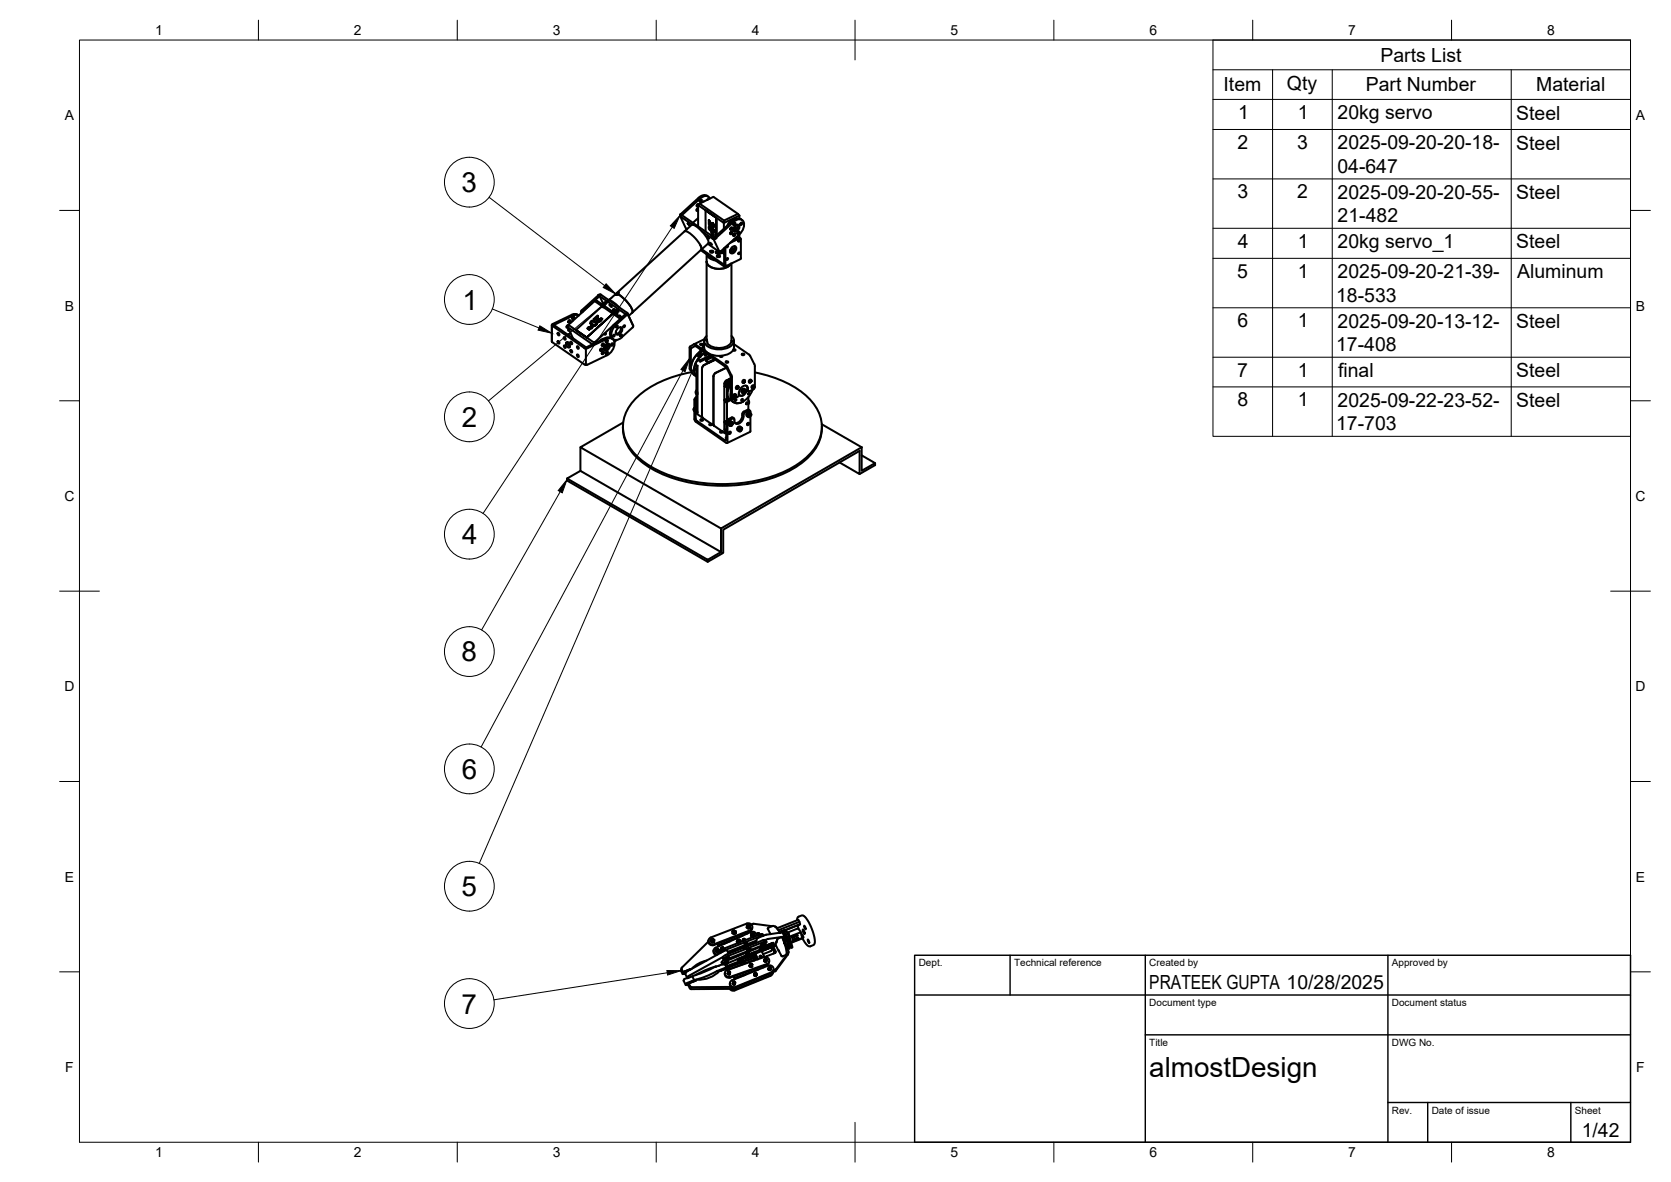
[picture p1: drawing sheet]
<svg xmlns="http://www.w3.org/2000/svg" width="420mm" height="297mm" viewBox="0 0 420 297" stroke-linecap="round" stroke-linejoin="round" font-family="sans-serif">
<defs><g id="words">
<g font-size="7">
<text x="116.1" y="48.2">3</text>
<text x="116.3" y="77.8">1</text>
<text x="116.1" y="107.3">2</text>
<text x="116.2" y="136.8">4</text>
<text x="116.1" y="166.2">8</text>
<text x="116.1" y="195.7">6</text>
<text x="116.1" y="225.2">5</text>
<text x="116.1" y="254.7">7</text>
<text x="289" y="270.6">almostDesign</text>
</g>
<g font-size="4.9">
<text x="347.1" y="15.5">Parts List</text>
<text x="307.7" y="23">Item</text>
<text x="323.6" y="22.5">Qty</text>
<text x="343.4" y="23">Part Number</text>
<text x="386.3" y="23">Material</text>
<text x="311.3" y="29.9">1</text>
<text x="326.3" y="29.9">1</text>
<text x="336.3" y="30">20kg servo</text>
<text x="381.3" y="30">Steel</text>
<text x="311.2" y="37.5">2</text>
<text x="326.1" y="37.5">3</text>
<text x="336.3" y="37.6">2025-09-20-20-18-</text>
<text x="381.3" y="37.6">Steel</text>
<text x="336.3" y="43.4">04-647</text>
<text x="311.1" y="49.9">3</text>
<text x="326.2" y="49.9">2</text>
<text x="336.3" y="50">2025-09-20-20-55-</text>
<text x="381.3" y="50">Steel</text>
<text x="336.3" y="55.8">21-482</text>
<text x="311.2" y="62.3">4</text>
<text x="326.3" y="62.3">1</text>
<text x="336.3" y="62.4">20kg servo_1</text>
<text x="381.3" y="62.4">Steel</text>
<text x="311.1" y="69.8">5</text>
<text x="326.3" y="69.8">1</text>
<text x="336.3" y="69.9">2025-09-20-21-39-</text>
<text x="381.5" y="69.9">Aluminum</text>
<text x="336" y="75.8">18-533</text>
<text x="311.1" y="82.3">6</text>
<text x="326.3" y="82.3">1</text>
<text x="336.3" y="82.4">2025-09-20-13-12-</text>
<text x="381.3" y="82.4">Steel</text>
<text x="336" y="88.2">17-408</text>
<text x="311.1" y="94.7">7</text>
<text x="326.3" y="94.7">1</text>
<text x="336.4" y="94.8">final</text>
<text x="381.3" y="94.8">Steel</text>
<text x="311.1" y="102.1">8</text>
<text x="326.3" y="102.1">1</text>
<text x="336.3" y="102.2">2025-09-22-23-52-</text>
<text x="381.3" y="102.3">Steel</text>
<text x="336" y="108.1">17-703</text>
<text x="289" y="248.5">PRATEEK GUPTA 10/28/2025</text>
<text x="397.7" y="285.7">1/42</text>
</g>
<g font-size="3.5">
<text x="39" y="8.8">1</text>
<text x="89" y="8.8">2</text>
<text x="139" y="8.8">3</text>
<text x="189" y="8.8">4</text>
<text x="239" y="8.8">5</text>
<text x="289" y="8.8">6</text>
<text x="339" y="8.8">7</text>
<text x="389" y="8.8">8</text>
<text x="16.3" y="30.2">A</text>
<text x="411.3" y="30.2">A</text>
<text x="16.3" y="78">B</text>
<text x="411.3" y="78">B</text>
<text x="16.2" y="125.9">C</text>
<text x="411.2" y="125.9">C</text>
<text x="16.2" y="173.7">D</text>
<text x="411.2" y="173.7">D</text>
<text x="16.3" y="221.6">E</text>
<text x="411.3" y="221.6">E</text>
<text x="16.4" y="269.4">F</text>
<text x="411.4" y="269.4">F</text>
<text x="39" y="290.8">1</text>
<text x="89" y="290.8">2</text>
<text x="139" y="290.8">3</text>
<text x="189" y="290.8">4</text>
<text x="239" y="290.8">5</text>
<text x="289" y="290.8">6</text>
<text x="339" y="290.8">7</text>
<text x="389" y="290.8">8</text>
</g>
<g font-size="2.5">
<text x="231" y="242.9">Dept.</text>
<text x="255" y="242.9">Technical reference</text>
<text x="289" y="242.9">Created by</text>
<text x="350" y="242.9">Approved by</text>
<text x="289" y="252.8">Document type</text>
<text x="350" y="252.8">Document status</text>
<text x="289" y="262.9">Title</text>
<text x="350" y="262.9">DWG No.</text>
<text x="350" y="279.9">Rev.</text>
<text x="360" y="279.9">Date of issue</text>
<text x="396" y="279.9">Sheet</text>
</g>
</g></defs>
<!-- layer: Visible -->
<g fill="none" stroke="#000" stroke-width=".51">
<path d="M171 54.1l.1-.3-.1 .3 .1 .3 3 2.1M171 54.3l1.7 3.3M171.1 53.9l8.8 6M172.9 56.1l.5 .5zM173.9 56.5l-1.8 1.6M173.9 56.5a3.6 3.6 0 0 1 2.7 1.8l1 1.2a1.72 1.72 0 0 1 .5 1.6l-19.1 17.5M175.4 52.4l-.3 .4M175.4 51.3l-.2 .4M175.5 52.4l-.4 .4 .2 .2 .2-.1M175.5 51.5l.4-.3 3.5-1.7 6.1 4.2 .4 .5M175.5 51.5l6.5 4.5v1.5M175.5 54.8l-1.3 1.2"/>
<path d="M175.5 51.5v5.4M175.7 51.4a.33 .33 0 0 0-.5 .1 .33 .33 0 0 0 .2 .4l.1-.1M175.9 51.2l6.2 4.2-.1 .6 3.9-1.8M176 50.2l.3-.1 .2 .2-.5 .4-.1-.2zM176.1 50.1l-.2 .4M176.4 58.1l2.8 1.9M177 50.6l-.7 .3M177.4 52.9l2.7 1.8-2.7-1.8M177.4 52.9v5.3M177.8 49.2l.3 .3M177.8 59.4l.5 .6zM177.8 49.2a1.75 1.75 0 0 0-2.2 .5l-4.5 4.1"/>
<path d="M177.9 50.1l-.1 .1M178.1 50.1l-.3 .2M178.2 55.3v1.1l.2 .1M178.3 57.2l.1 .4zM178.3 56.9l.6 .2-.3-.2a.36 .36 0 0 0-.5 .2 .36 .36 0 0 0 .2 .5l.6 .6 .5 .1M178.3 55.4l.2 .3zM178.4 55.7v.8v-.8l.6 1.3 .4 .1M178.4 57.1l-.1 .1 .3-.1 .5 .4 .3 .4-.1 .2M178.4 57.6l.5 .3zM178.5 55.7l.2 .4zM178.5 49.9a1.52 1.52 0 0 0-2.5 0l-4.6 4.2M178.7 56.1l.3 .5z"/>
<path d="M178.8 59v.1M178.8 59h.1M178.8 59.1h.1M178.8 59l.1 .1M178.9 57.9l.4 .2zM178.9 57.1l.3 .3zM178.9 59h.1M178.9 58.4l.5 .4zM178.9 58.9l.2-.1-.2 .2 .3-.1 .2 .4M178.9 58.4l.2 .4M178.9 59.3h.1M178.9 59.1h.2l-.2 .1"/>
<path d="M179 56.6l.2 .3zM179 59.2l.2 .2M179.1 59.1l.1 .1zM179.1 56l.3 .4-.3-.4 .2 .9M179.2 56.9h.1zM179.2 58.7l.2 .5-.3-.5 .3 .2M179.2 59.2v.1zM179.2 57.4l.2 .3zM179.2 59.3h.1M179.3 59.4h.1M179.4 58.8h.1M179.4 59.2h.1"/>
<path d="M179.4 56.4l.1 .4zM179.4 57.7l.1 .4zM179.5 58.1v.2zM179.5 56.8l-.1 .3zM179.9 59.9l-.7 .1M179.9 59.9l-.5 .2 1.5 3.1M180.1 54.7v4.5zM183.7 58.3l.3-.1 .2 .2-.5 .5-.1-.2zM183.7 57.3h.1M183.8 57.3l.2-.2 .2 .2-.4 .5-.2-.2zM183.8 58.3l-.2 .3M183.9 57.2l-.3 .3"/>
<path d="M184 55.6l-.5 .5M184.4 57.7v.1M184.4 55.8l-4.5 4.1M184.4 55.8a1.46 1.46 0 0 1 1.5-.7 1.46 1.46 0 0 1 1.2 1.1 3.4 3.4 0 0 1-1.2 2.7v.8M184.5 58.8l.3-.1 .1 .2-.4 .4-.2-.2zM184.5 56.1l.3-.2 .1 .2-.4 .5-.1-.2zM184.5 56l.1 .1M184.6 55.2a1.89 1.89 0 0 0-1.7 1.4M184.6 58.7l-.2 .4M184.6 56l-.2 .3M184.7 57.1h.3l-.3 .3zM184.8 56.7l.9-.2a1.1 1.1 0 0 1 0 1.2 1.1 1.1 0 0 1-1.1 .5 .95 .95 0 0 1 .2-1.5z"/>
<path d="M185.2 56.5h.1M185.2 56.5a.81 .81 0 0 1 0 .9 .81 .81 0 0 1-.8 .3M185.5 58.3l.3-.1 .2 .2-.5 .5-.1-.2zM185.5 56.5a1.25 1.25 0 0 1-1 1.5M185.5 53.7l-3.4 1.7M185.7 58.2l-.3 .4M185.9 58.9l-4.5 4.1M185.9 54.2v.7M186.2 59.9l-.4-.3-1.4 .6M186.2 56l.3-.1 .2 .2-.5 .5-.1-.2zM186.3 56l-.2 .3M186.6 55.3a1.71 1.71 0 0 0-2.5 .3l-4.5 4.1"/>
<path d="M144 79.7l.3-.2 .1 .2-.4 .5-.2-.2zM144.1 79.6l-.3 .3M146.6 78.3l-.2 .2M149.5 75.7l1.9 1.2M150.1 79.6l-.7 .7 .7-.7v1.1M150.3 79.4l.1 .2-.2-.3-.9 .9M150.3 80v.4zM150.4 79.6l-.1 .4zM150.5 74.2l-4.3 3.8-.1 .3 .1 .4M150.5 74.2l7.1 4.9-.3-.2-2.7 2.5a2.59 2.59 0 0 0-.7 3.6l.3 .3M150.5 74.2l.3 .2-4.2 3.9M150.8 74.4l1.1 2.4"/>
<path d="M151 74l-.5 .2 .7-.1M151.2 74.1l6.4 4.5 .2 .2-.2 .3M153.2 75.5l1 .4 1.4 1.3M153.3 76.5l.5 .7zM154.1 78.3l-.1-.2 .6 .6M154.2 77.6a1.22 1.22 0 0 1 1 1.2l-.6-.5zM154.9 73.9l.5-.4h.2l-.2 .5-.6 .1 .1-.2 .1 .2zM154.9 73.9h-.1M155 77.7l.6 .6zM155.4 74a8.2 8.2 0 0 1 3.7 4.3l-.1 .2M155.8 79.5l-.1-.2 .5 .3v.3M156.3 79.9l-6.2-4.3-.6 .1-6.6 5.9 6.5 4.5 4.9-4.4"/>
<path d="M157.6 79.1l-2.7 2.5M157.6 79.2l.1-.5 1.5 3.1-.1 .5M159 78.6l-.9 .8M176 61.5a1.05 1.05 0 0 1 .3 1.3M176.2 62.9l5.9 4 .2 .1 .1-.3-.1 .3M176.3 62.8a3.6 3.6 0 0 0-1.5-2.9l-1.1-1.1a1.72 1.72 0 0 0-1.6-.7l-19 17.3M176.4 62.6l6 4.1M177.7 63.9v21.4M177.7 65.8a2.53 2.53 0 0 0 2.7 1.8l1.8-.2a2.47 2.47 0 0 0 1.6-1.1M177.7 63.9a2.48 2.48 0 0 0 2.2 1.6M178 61.3l2.7 1.8M178.5 61l.5 .6z"/>
<path d="M178.5 63.2l.6-.2 .3 .3-.6 .2zM179.2 63.4h-.4M179.2 63.4h-.5M180.2 64.3l.6-.2 .3 .3-.6 .2zM180.4 63l-.3 .1-.1 .4a.95 .95 0 0 0 1.5-.1M180.9 64.6h-.5M181.1 63.2l1 .6v-.2M181.4 63l-.7 .1M181.4 63.6l-.7-.3-.7 .3M182 62.4v1.2l-.7-.5M182.1 62.4v4.1l.3 .2M182.1 63.8h.1"/>
<path d="M182.4 62.1v4.7M182.4 66.7l-.2 .3M182.7 64.9l.4 .1-.3 .3-.2-.1zM182.9 61.7l.2 .1-.2 .3-.2 .1v-.3M183.6 61.1l2.3-1.2h.3l.1 5M183.6 63l.5 .4M183.7 63v.1M183.9 62.7l-.3 .1M183.9 66.2v19.4M184 62.2l.9-.3a1.14 1.14 0 0 1 0 1.2 1.14 1.14 0 0 1-1.1 .5 .97 .97 0 0 1 .2-1.4zM184.7 61.9a1.29 1.29 0 0 1-1.1 1.6M184.7 62.5l-1.2 .6"/>
<path d="M184.8 62.3l-.6 .2M185.7 63.6l.3-.1-.3 .4zM185.7 60.3l.4 .1-.3 .3-.2-.1zM186.3 64.9l-.1 .2-3.9 1.9M138.7 81.7v4.1M138.8 85.8v.1M138.8 85.9h.1M138.8 85.9l8.2 5.7 .4 .1M138.9 81.9l8.4 5.7M138.9 81.9l.4-.2 8.1 5.6M138.9 81.9l-.1-.2v4.2M138.9 81.4l4.9-2.3a1.44 1.44 0 0 1 1.7 .2l-.6-.2-.8 .2-5.2 2.6"/>
<path d="M138.9 81.4l-.1 .2 .1 .2M140.2 85.7l.4 .1v.5l-.3-.1zM140.2 83.7l.4 .1v.5l-.3-.2zM141.8 84.8l.3 .1 .1 .4-.3-.1zM141.8 86.8l.3 .1 .1 .5-.3-.1zM142.4 86a.8 .8 0 0 1 .8 .5 .8 .8 0 0 1-.1 .9l-.6-.5zM142.7 81.8l-.3 .3M142.7 86l.2 .6 .4 .5M142.8 82.2l6.1 4.3 .5-.4 .1 .2M142.9 81.7a.33 .33 0 0 0-.4 .3 .33 .33 0 0 0 .2 .4l.1-.1M142.9 81.6l-.1 .6 1.3 2.8M143 80.6l.3-.2 .1 .2-.4 .5-.2-.2z"/>
<path d="M143 82.6l-.1 .5h.3M143 82.7l-.1 .2M143.1 80.5l-.2 .3M143.4 88l.4 .1 .1 .5-.4-.2zM143.4 85.9l.4 .1 .1 .5-.4-.1zM143.5 83.8l-.7 .3M144.1 80.6l-.5 .4M144.8 82.9l2.7 1.9zM145.1 89.1l.3 .1 .1 .5-.3-.1zM145.1 87l.3 .1 .1 .5-.3-.1zM147 87.5h.7l4.9-2.3a1.32 1.32 0 0 1 1.6 .1 1.32 1.32 0 0 1 .3 1.6 3.8 3.8 0 0 1-1.9 2.4l-5.3 2.4v-4.1zM147.7 82.5l.1 .1z"/>
<path d="M147.8 82.5l.3-.1 .3 .1M147.9 82.4h.1M147.8 82.6l.3 .3zM148 82.3h.1M148 82.5h.1M148.1 82.3h.1M148.1 82.4h.1M148.1 82.3l-.4 .2M148.1 82.4l.2 .1zM148.2 82.8h.1M148.2 82.3h.5v.3M148.3 82.5l-.1 .2-.2-.1"/>
<path d="M148.3 82.7l-.1 .1 .1-.1M148.3 82.7h.1M148.5 81.3h.1M148.5 81.3l.3 .3zM148.5 81.9l.6 .3M148.7 81.1l.5 .5h.6a.36 .36 0 0 0 .1-.4 .36 .36 0 0 0-.3-.3l.3 .4M148.7 82.6l.1-.1zM148.7 82.3h-.5M148.7 82l-.2-.1 .2 .3-.5 .1M148.7 80.8l.4-.1zM148.7 80.8v.3zM148.8 82.1l.2 .2z"/>
<path d="M148.8 82.1v.4v-.4M148.8 81.6l.3 .2zM148.9 86.5h.1M149.1 80.7l.5 .2zM149.1 81.8h.3zM149.3 80.2l.1 .1zM149.4 81.8h.3zM149.7 81.8l.2-.2zM150.1 81.1l-.6-.5-.4-.1-.6 .3v.5M150.1 81.1v.3zM150.1 81.4l-.2 .2zM150.1 80.7l.1 .1z"/>
<path d="M150.2 80.8l.4 .1zM150.6 80.9l.4-.2zM151 87.8h.1M151 80.2l-.3 .5-.4-.2M151 87.7l.3-.1 .2 .2-.5 .4-.1-.2zM151.1 87.6l-.2 .4M151.2 80.1l.1 .2-.2-.3-.2 .1M151.3 80.3l-.3 .4zM151.4 86.4l.3-.1 .2 .2-.5 .5-.1-.2zM151.4 88.5l.3-.1 .2 .2-.5 .4-.1-.2zM151.6 86.3l-.3 .4M151.6 88.4l-.3 .3"/>
<path d="M151.8 87.6v.1M151.9 85.1l-1 .5M152.1 83.9l.3-.1-.3 .3zM152.1 86.9h.3l-.3 .3zM152.3 86.6l.8-.2a1.1 1.1 0 0 1 0 1.2 1.1 1.1 0 0 1-1.1 .5 .95 .95 0 0 1 .3-1.5zM152.4 85.5l.3-.1 .2 .2-.5 .5-.1-.2zM152.4 88.5l.3-.1 .2 .2-.5 .4-.1-.2zM152.5 85.5h.1M152.5 85.4l-.2 .4M152.5 88.4l-.2 .3M152.7 86.4h-.1a.81 .81 0 0 1 0 .9 .81 .81 0 0 1-.8 .3M152.9 86.3a1.25 1.25 0 0 1-1 1.6"/>
<path d="M153.8 86.4l.3-.1 .1 .1-.4 .5-.2-.2zM153.8 86.3l-.2 .3M154 85.2a1.45 1.45 0 0 0-1.8-.3l-5.2 2.6M154.2 84.2l.3-.1 .1 .1-.4 .4zM154.9 81.6a2.81 2.81 0 0 0-.8 3.6 1.67 1.67 0 0 0 2.3-.4M155 81.9l.3-.1v.1l-.3 .4zM155.1 85.4l-.6 .6M155.3 82.5l.4-.2h.5a1.19 1.19 0 0 1 0 1.2 1.19 1.19 0 0 1-1.1 .6 1.01 1.01 0 0 1 .2-1.6zM156 80.1l-1.9-1.3-6.6 6 6.6-6-2.7-1.9-6.6 6M156.1 82.2a1.34 1.34 0 0 1-1.2 1.7M156.1 84.2l.2-.1 .1 .1-.4 .4zM156.8 81.8l.3-.1 .1 .2-.4 .4z"/>
<path d="M159.1 82.3l-2.7 2.4M159.2 81.8h.1M173.5 87.1l1-.6h.4l7.7 5.4M173.5 87.1l-.1 .3v5.3M173.7 87.8l.2-.3 .8-.5h.3l7.4 5.2M173.7 87.8l.1 5.3-.4-.4M173.9 93.5a25 25 0 0 0-15 7.7 9.2 9.2 0 0 0 .7 12.8 27 27 0 0 0 15.5 7.2 38.5 38.5 0 0 0 24.8-4.1 13 13 0 0 0 6.7-8.6 10.2 10.2 0 0 0-4-9.1 27.4 27.4 0 0 0-12.8-5.8M174.9 91.4v.2M174.9 98.7l.3 .4M174.9 91.5l.3 .4h.2v7l-.3-.8M174.9 91.4a2.9 2.9 0 0 0 .2 3.1M175.1 99.8l-.5 .6"/>
<path d="M175.1 91.8v6.3M175.1 99v4M175.1 92.5l-.2 .3 .2 .1M175.1 98.1l-.2 .6M175.3 99.1h.1v4.7l-.3-.8-.2 .4M175.6 90.6l-.5 .3-.2 .5M175.7 90.5l.3 .1M175.8 90.6l.2 .3M175.9 90.5h-.3M176.1 86.4h.4l.2 .2-.4 .2-.3-.2zM176.3 88.2a5.6 5.6 0 0 0-2.5 3.7M176.5 88.1a5 5 0 0 0-2.6 5.4l.6 .7"/>
<path d="M177.1 85.2l-2.6 1.3M177.3 88.6a5.1 5.1 0 0 0-2.7 5.3l.5 .7-.6-.4M177.3 89.1h.3l-.3 .3zM177.3 88.7l-1.1 .8-1 1.3M177.7 85.3l-.2 .2 .3 .2M177.8 85.5l-.1-.2 .2 .9a3.9 3.9 0 0 0 5.9-.1l.1-.5M178.1 91v.2M178.4 89.4l-2.5 1.2M178.7 89.6l-2.7 1.3M179 89.8l-1.5 .7v.2l.6 .5 1.7-.8-2.7 1.3-.6 .8v12.2l.2 .3M179.6 90.3l-1.5 .7-.6-.5M180.2 87.4l.3 .2 .4-.2"/>
<path d="M181.5 89.4l.2 .1-.2 .2h-.4l-.1-.3M182.1 97.1l.7 .3M182.4 96.7l.3 .2-.6 .2M182.4 92.2l1.2 2M182.5 90.8h.4l.2 .2-.4 .2-.3-.2zM182.6 91.9l1.3 2.4M182.6 92.4l-2.6 1.3-.6 .8v12.2l.1 .3M182.8 97.4v2.9M182.9 96.6l.1 .1 .2-.1M182.9 96.2l.4-.2 .2 .3-.2 .4-.4 .2-.2-.3zM183 96.3l.2 .3M183 96.3l.2-.1 .1 .2"/>
<path d="M183 96.3l-.1 .3M183 96.3l.2-.1 .1 .1M183 98.2h.1M183 95.7l.4 .3M183 95.7a.63 .63 0 0 0-.6 .3 .63 .63 0 0 0 0 .6M183 98.2l.7-1.8a3.3 3.3 0 0 0 0 4.2l.7 .5M183.1 96.2l.2 .2M183.1 96.8v.1M183.3 96.4l-.1 .2M183.3 96.3l-.2 .4-.2-.1M183.4 97l-.6 .4M183.5 96.4v-.3a.49 .49 0 0 0-.7 .1 .49 .49 0 0 0 .1 .7h.2"/>
<path d="M183.6 94.2l.1 .5v5.1M183.7 98.9v.9M183.7 95.1l-1.2 .6-.4 .7v12.2l.2 .3 .3-.1-.3-.2 .2-.6M183.7 99.9a1.85 1.85 0 0 0 3.2 1M183.7 99.8l.1 .2M183.7 95.7l-.4-.4v.6M183.9 94.2l.2 5.8 .1 .3 1.2-.5M183.9 84.4a1.6 1.6 0 0 1 .6 1.7 1.6 1.6 0 0 1-1.2 1.2 5.5 5.5 0 0 1-5.9-.7 1.42 1.42 0 0 1 .3-2.2M183.9 85.6l.2 .2-.2 .2M184.4 99.2l.3-.2 .3 .2-.3 .6-.3-.1zM184.4 87.8l.6 .2-.4 .2-.3-.1M184.6 85.6v1.7a2.87 2.87 0 0 1-2.9 2.1 4.5 4.5 0 0 1-4.6-1.6l-.1-2.2"/>
<path d="M184.6 86.5l3.9 2.7 1.2 2.5 .1 5.6M184.7 99.5l.1 .2zM184.7 99.5h.1M184.7 99.5l-.1 .1h.2M184.7 99.3l.1 .2M184.7 99.3h.2M184.7 99.3l.2 .1M184.8 99.6h.1M184.8 99.4l.1 .2h-.1M184.8 99.5h-.1M184.8 99.3l.2 .2M184.9 99.3v.1"/>
<path d="M184.9 99.4v.1M184.9 99.4h.1M185 99.5h-.1M185 99.4h-.1M185.2 97.1l.3-.1 .2 .2-.4 .5-.3-.2zM185.3 97.4l.1 .1zM185.4 97.7h.1M185.3 97.4h.1M185.3 97.3h.2M185.4 97.4l.1 .2M185.4 97.4l.1 .1zM185.4 97.5l.1 .1"/>
<path d="M185.4 97.5l-.1 .1M185.4 97.4v.2M185.4 97.3l.2 .1M185.5 97.3l-.2 .1M185.5 97.3h.1M185.5 97.3l-.1 .1M185.5 97.6l-.1 .1M185.5 97.3l.1 .1M185.5 97.5v.1M185.5 97.6h.1M185.6 97.5l-.1 .1M185.6 97.3h-.1"/>
<path d="M185.6 97.1l-.1 .2M185.6 97.4h.1M185.6 97.3v.1M185.7 97.2l-.1 .1M185.7 97.4l-.1 .1M185.8 98.8l-.1 .6-.3 .4M185.8 99.3l.1 .1M185.8 99.2a.8 .8 0 0 0 1.1 .1M186.4 98.3h.1M186.6 88.9h.3l.3 .2-.5 .2-.2-.2zM186.8 97.8l-.4 .5M186.9 96.1l.1 .1"/>
<path d="M186.9 96.1h.2M187 95.9v.1M187 96h.1M187 95.9l.2 .1M187 98.6l.2 .1M187 95.9l-.1 .1M187 98.4l.3-.2 .1 .3M187 98.4v.3h.2M187 95.7l.1 .1M187 98.2l.4-.2 .2 .3-.2 .4-.4 .2-.1-.3zM187 95.7l.2 .1M187.1 95.7l.1 .1z"/>
<path d="M187.1 95.9h.2M187.1 95.8l-.1 .1M187.1 98.3l.3 .2M187.1 95.8l.1 .1M187.2 96.1l-.1 .1M187.2 98.3h.1M187.2 97.7l.3 .3M187.2 97.7a.63 .63 0 0 0-.6 .3 .63 .63 0 0 0-.1 .6l.4 .3M187.2 96v.1M187.2 95.8h.1M187.2 96h.1M187.2 95.8l.1 .1"/>
<path d="M187.3 95.8v.1M187.3 95.8h-.1M187.3 95.9h.1M187.4 98.5l-.2 .2M187.5 96.9a1.49 1.49 0 0 1-.7 2.4 .69 .69 0 0 1-1-.2M187.6 98.3h.1M187.6 98.3v-.2a.49 .49 0 0 0-.7 .1 .49 .49 0 0 0 .2 .7l.2-.1M187.7 97l.2 .9M187.9 98.1l.3 .2M187.9 97.9h.1M188.1 98.1a.86 .86 0 0 0-.4-1.1 .86 .86 0 0 0-1.1 .2l-.6 .8-.2 .8M188.1 98.9h.3l-.3 .3z"/>
<path d="M188.2 99.8v.9l.2 .4-.2 .5M188.4 95.5l.3-.1 .2 .1v.4l-.3 .2-.3-.1zM188.5 95.8l.1 .1M188.6 96v.1M188.6 95.7l.1 .1M188.6 95.9l.2 .1M188.6 96h.2M188.6 95.8l.2 .2M188.6 95.9v.1M188.7 95.7l.2 .2M188.7 95.8l.2 .1M188.7 95.8h-.2"/>
<path d="M188.7 95.7l.1 .1M188.7 95.8h-.1M188.7 96l-.1 .1M188.8 95.8h.1M188.8 96h.1M188.8 95.7l.1 .1M188.8 95.7v.1M188.8 95.6h.1M188.8 95.6v.1M188.9 95.8v.1M188.9 95.9h.1M188.9 95.8h.1"/>
<path d="M188.9 95.9l-.1 .1M188.9 95.6v.2M189.2 97.3v.1M189.2 97.3l.1 .1M189.2 98a4.7 4.7 0 0 1-4 3.3 1.57 1.57 0 0 1-1.3-1.3M189.3 97.3l.1 .1M189.3 97.3h.1M189.3 97.3l.1 .2M189.3 97.4h-.1M189.3 97.3h-.1M189.3 97.4h.2M189.3 97l.1 .2"/>
<path d="M189.4 97.1h.1M189.4 97.1h.2M189.4 97l.1 .1M189.4 97.1l.1 .2M189.4 97.2l.1 .1M189.4 97.2l.1 .2M189.5 97.3v.1M189.6 97.3h-.1M189.6 97.1h-.1M189.6 97.1v.2M189.8 97.3l-.4 .6-1.1 .5-.2-.3M145.9 112.4v5.9"/>
<path d="M156.7 106.2l-10.8 6.2 35.4 20.4 35.4-20.4M174.4 102.9h.1M174.4 102.8l.2-.3-.2 .4 .2 .4M174.6 100.4v4.9M174.6 105.3l.3 .7 7.7 5.3M174.9 103.6l.2 .3 1.6 1.1M175.1 100.2l-.2 .5v4.4l.2 .5 7.2 5.1M176.2 105.4h.3l.3 .2-.5 .2-.2-.2zM176.7 105l5.6 3.9M178.9 106.5l-.6 .2 .4 .2 .3-.2-.1-.1M181.6 108.4l-.6 .1 .4 .3 .3-.2-.1-.2M182.1 107.9l.5 .1"/>
<path d="M182.6 109.9l-.1 .1 .1 .2M182.6 105.8l-.5 .2 .5 .6M182.8 100.3l-.2 .6 .2 .3v4.3M182.8 100.3l-.7 .2 .7 .7M182.9 106.2v4.9M182.9 111.1l-.1 .2h-.2M183 105.4l-.4 .6v4.5l-.1 .2-.2-.1M183.1 100.4l.3-.1v.2l-.2 .4-.3-.2zM183.4 108.6l.2-.1 .2 .1-.4 .5-.2-.2zM183.4 108.6h.1M183.4 108.5l-.1 .3M183.5 105.9l-.4 .5"/>
<path d="M183.7 106.7l.1 .2M183.7 106.6l.3 .2M183.7 106.4l.4-.2 .2 .2-.2 .5-.4 .2-.2-.3zM183.8 106.5l-.1 .1M183.8 106.5l-.1 .2M183.8 100l.3 .3M183.9 106.4l.2 .1M184 106.3l.1 .2M184 106.3l-.2 .2M184 106.8l-.2 .1M184 106.4l.1 .1M184 106.4l-.2 .1"/>
<path d="M184.1 106.5l-.1 .3M184.1 106.5l-.3 .4M184.2 106.1l-.4-.2a.63 .63 0 0 0-.6 .2 .63 .63 0 0 0 0 .7l.3 .2M184.3 106.5v-.2a.49 .49 0 0 0-.7 .1 .49 .49 0 0 0 .1 .7l.2-.1M184.6 105.1l-.5-.2-1.1 .5M184.6 105.4l-.1-.3a1.93 1.93 0 0 0-1.5 .9l-.1 .2M184.8 100.5h.4l-.3 .2zM185.8 107.2v.1M185.8 107.2l-.4 .6M186 108l.2 .2M186 107.9v.3M186 108.2h.2"/>
<path d="M186 107.7l.4-.2 .2 .3-.2 .4-.4 .2-.2-.3zM186.1 107.9l.3 .1M186.2 107.7h.2M186.2 107.7l-.2 .2M186.4 108l-.2 .2M186.4 107.7v.3M186.5 107.5l-.4-.3a.63 .63 0 0 0-.6 .3 .63 .63 0 0 0 0 .6l.3 .3M186.5 100.4h.3l-.3 .3zM186.6 107.9v-.3a.49 .49 0 0 0-.7 .1 .49 .49 0 0 0 .1 .7l.2-.1M186.9 100.9h.1M187 103.4l-.3 .4a2.11 2.11 0 0 1-1.9 2.5M187.3 103.7l1.2-.5 .2 .6"/>
<path d="M187.4 103.7l-.4 .3a2.18 2.18 0 0 1-1.9 2.5 .95 .95 0 0 1-.4-1.1M187.7 101.2l.3-.1v.1l-.2 .4-.2-.1zM187.8 104.6l.4 .2M188 106.4l.3-.2 .1 .2-.4 .5-.2-.2zM188 103l-1 .4M188 103l.6 .2M188 106.3l-.1 .3M188.1 106.3l-.2 .3M188.1 103.7l-.4 .5M188.2 101.6v1.3M188.3 104.1l.4-.2 .2 .3-.2 .4-.4 .2-.2-.2zM188.4 104.4h-.1"/>
<path d="M188.4 104.3l.2 .2M188.4 104.3l-.1 .2 .1 .2M188.4 104.2v.4M188.5 104.2l.2 .1M188.6 104.5l-.2 .2M188.6 104.1l.1 .2M188.6 104.1l-.2 .2M188.6 104.1v.4M188.6 104.1l-.2 .1M188.6 104.5l-.2 .1M188.7 104.7v3.8l-5.9 2.8M188.7 104.3l-.1 .2"/>
<path d="M188.8 103.9l-.4-.2a.63 .63 0 0 0-.6 .2 .63 .63 0 0 0 0 .7M188.9 104.3v-.3a.49 .49 0 0 0-.7 .1 .49 .49 0 0 0 .1 .7h.3M206.6 106.6l10.1 5.8M206.7 107.2a10.7 10.7 0 0 1-4.6 8.8 32.7 32.7 0 0 1-20.5 6.1 33.6 33.6 0 0 1-20.4-6.1 10.7 10.7 0 0 1-4.6-8.7M211.1 116.2l5 2.9v-5.8l-34.3 19.8v5.8l-3.9 2.3M216.7 114.4l3.3 2v.5l-3.9 2.2M216.7 112.4v5.9l3.3-1.9M142.6 120.3l3.3-2 35.4 20.4-3.4 2zM142.6 120.3v.5l35.3 20.4v-.5M181.3 132.8v5.9M178.1 236.7l-6.7 6.5M178.7 235.6l9.1-3.5a.95 .95 0 0 1 1.3 .4 .95 .95 0 0 1-.5 1.3l-9 3.5"/>
<path d="M178.7 235.6a.95 .95 0 0 0-.4 1.3 .95 .95 0 0 0 1.3 .4M178.8 236.1h.1M178.8 236.1l.4-.2 .4 .3-.1 .5-.4 .2-.4-.3zM178.8 236.3h.1M178.9 236.3l.1 .1M178.9 236.3h-.1M178.9 236.5h.1M179 236v.1M179 236.1l-.1 .2M179 236.1l.1 .1M179 236.4l-.1 .1M179.1 236.9h.1"/>
<path d="M179.1 236.6v.1M179.1 236.2h.1M179.2 236.5h.1M179.2 236v.1M179.3 236.3l.2 .2M179.4 236.6h.1M179.4 236.3h-.1M179.4 236.2l-.2-.1-.1 .1M179.5 238.7a.98 .98 0 0 0 .6 1.3M179.5 236.2l-.2 .1M179.5 236.4h.1M179.5 236.4l-.4 .3-.2-.2"/>
<path d="M179.6 236.6h.1M180 238.1a.92 .92 0 0 0-.5 1.1 .92 .92 0 0 0 .9 .7M180 239.1l.4 .3 .4-.2M180 238.7h.1M180.1 238.6l-.1 .5M180.1 238.8h.1M180.1 238.6h.1M180.1 238.8l.2 .1M180.2 238.8h-.1M180.2 239.1l.2 .1M180.2 239.1h.1M180.3 238.6v.1"/>
<path d="M180.3 238.7l-.2 .1M180.3 238.9l-.1 .2M180.3 237.2l.4 .7M180.3 238.9h.1M180.4 239.2h.1M180.4 238.7h-.1M180.5 239l-.1 .2M180.5 238.5l-.4 .1M180.5 238.5h.1M180.5 239v.1M180.5 238.6l-.1 .2M180.5 238.6l.2 .1"/>
<path d="M180.5 238.6l.4 .1M180.6 238.9l.1 .1M180.7 239.1v.1M180.7 238.9h-.1M180.7 238.7l-.1 .2M180.8 238.7h-.1M180.8 238.9h.1M180.8 239l-.1 .1-.2-.1M180.8 239.2h.1M180.9 238.8l-.1 .4M180.9 238.7v.1M181.4 238.4v-.3l.4-.1-.4 .4"/>
<path d="M181.4 238.4h.1M181.5 238.5v.1M181.5 238.6h.1M181.8 238.2l-.4 .2M181.8 238.2l-.4 .2 .1 .2M181.8 238.2h.1M181.8 238.3l-.3 .3M181.8 238.3l-.3 .2M181.9 238.4l-.2 .2M181.9 238.4l-.1-.1-.3 .3M181.9 238.4l-.3 .2M182 238.4l-.9 .6v.4"/>
<path d="M183.2 239.7l-.3-.8-.8 .1-9.7 5.4M183.6 236.5l-3 1.2M184.1 234v.5M184.2 234.1h.1M184.2 234.5h.1M184.2 234h.1M184.2 234.1l.1 .1M184.3 234.4h.1M184.4 233.9l.1 .1M184.4 233.9h.1M184.4 234.1l.1 .1M184.4 234h.2l.1 .2"/>
<path d="M184.4 234l.1 .2M184.5 234.2h-.2l.2 .2M184.5 234.3v.1M184.5 234.4l.2 .1M184.5 234.5v.1M184.6 233.8l-.4 .2M184.6 233.8h.1M184.6 233.8l.4 .2M184.7 234.2h.2v.1M184.7 234.3l.1 .1M184.7 234.3v.2M184.7 233.9v.1"/>
<path d="M184.7 234.1v.1M184.7 234.5h.1M184.8 234.5v.1M184.9 234.3h-.2M184.9 234.1h.1M185 234v.1M185 234.1v.4M185 234.5h.1M185 234.5l-.4 .3-.4-.2M185.3 236.6v.1M185.3 236.7l.2 .3M185.3 236.6h.1"/>
<path d="M185.4 236.5h.1M185.4 236.2l-.1 .4M185.4 236.5l.3 .3M185.5 236.7h.1M185.5 236.2l.1 .1M185.5 236.3l.1 .2M185.6 236.4v.1M185.6 236.5h-.2M185.7 236.6l-.1 .1M185.7 236.3l.1 .1M185.7 236.8v.1M185.8 236.2l-.2 .1"/>
<path d="M185.8 236.4l.3 .2M185.9 236.3l-.1 .1M185.9 236.6v.2M185.9 236.6h.1M185.9 236.1l.3 .4M185.9 236.1l-.5 .1M186 236.8h-.3M186 236.3h.1M186 236.3v.1M186.1 236.6h-.2M186.1 236.6h.1M186.2 236.5v.1"/>
<path d="M186.2 236.6l-.1 .2M186.2 236.4v.1M186.7 235.1l-6.2 2.5M186.8 236.3h.1M186.9 236.1l.3-.1-.4 .3zM186.9 236.4h.1M186.9 236l-.1 .1M187.2 236.4l.1-.2-.4 .3M187.2 236h-.3l-.1 .3M187.2 237.2h.1M187.2 236.2l-.3 .2M187.2 236.2h.1"/>
<path d="M187.3 236.2l-.4 .3M187.3 236.1h-.3l-.1 .3M187.3 237.2h.1M187.4 238l-.1 .1M187.4 237.5l-4.4 1.7M187.4 237.5v.1M187.4 237.4h.1M187.4 238l-.2 .1M187.5 234.4l.1 .3M187.5 237.5v.1M187.5 238l-.5 .2M187.5 237.7l-4.3 1.8"/>
<path d="M187.6 236.9l-.3 .4M187.6 237.9h.1M187.6 236.9l-.3 .3M187.6 239.9h.1M187.7 236.9h.1M187.7 237.1l-.3 .3M187.7 237.1v.1M187.7 237h-.3l-.1 .2M187.7 240h.1M187.7 233l.4 .3 .4-.1M187.8 237.1h-.4l-.1 .3M187.8 234.3l.1 .3"/>
<path d="M187.8 237.2l-.4 .3M187.8 237.2h.1M187.8 232.6v.1M187.8 239.9h.1M187.8 237.3l-.3 .3M187.8 237.3l-.3 .2M187.8 232.6l-.1 .5M187.8 237.3h.1M187.8 232.8h.1M187.8 232.5v.1M187.9 237.4l-.3 .3M187.9 237.4v.1"/>
<path d="M187.9 238.9v.1M187.9 237.5l-.4 .3v-.2M187.9 239.5l.4-.1 .2 .3-.3 .3M187.9 239.5l-.3 .3 .1 .3M187.9 239h.2M187.9 232.8l.2 .1M187.9 232.8h.1M187.9 239.5h.1M187.9 237.4l-.1-.1-.3 .3M188 237.5l-.4 .2v.2M188 237.6l-.4 .3M188 237.5v.1"/>
<path d="M188 237.6h.1M188 233h-.1M188 237.6h-.3l-.1 .3 .3-.2h.2M188 232.5v.1M188 232.6l-.1 .2M188 232.6l.4 .1M188 239.8h.1M188 238.9h.1M188 239.7h.1M188 237.8l-.3 .1M188 239l-4.8 1.9M188.1 237.8l-.4 .1"/>
<path d="M188.1 232.9l-.1 .1M188.1 232.9h-.1M188.1 238.8l.1 .1M188.1 238.8l-.1 .1M188.1 238.8h.1M188.1 239.8l.1 .1M188.1 240l-.4 .1M188.1 240l-.2 .1 .1 .3-.4 .2M188.1 233.1l.1 .1M188.2 239.7h.1M188.2 232.6v.1M188.2 238.9h.1"/>
<path d="M188.2 238.9l-.1 .1M188.2 239.9l.1 .4-.3 .1M188.2 232.4l-.4 .2M188.2 232.4h.1M188.3 233h.1M188.3 238.7h.1M188.3 232.5v.1M188.3 239.7v.1M188.3 239.7l-.2 .2M188.3 232.4l.3 .3M188.3 238.8v.1M188.3 239.7l-.5 .3"/>
<path d="M188.3 239.8l.1 .4M188.3 232.8l.1 .3-.4-.1M188.3 238.7v.2M188.3 238.9h.1M188.4 238.6h.1M188.4 239.7h-.2M188.4 239.7h.1M188.4 233.1h.1M188.4 232.8h-.1M188.4 238.6l.1 .1M188.5 238.3h-.1M188.5 238.7l-.1 .1"/>
<path d="M188.5 232.6l-.2 .2M188.5 238.7l.1 .1M188.5 238.8l.3-.2-.4-.3-.4 .2-.1 .4M188.5 238.8l-.4 .2M188.6 238.6l-.5 .2M188.6 239.7l.1 .5-.3 .1M188.6 238.8h-.1M188.6 232.9h.1M188.6 232.9h-.1M188.6 233.2h.1M188.6 233.1v.1M188.6 238.6h.1"/>
<path d="M188.6 232.7v.4M188.6 239.7l.1 .4zM188.6 232.7h.1M188.7 238.6l-.2 .1M188.9 234.8h.1M188.9 239.6l.1 .4-.3 .1M188.9 234.9h.1M189 234.9l.1 .1M189 234.9h-.1M189 239.6l.1 .4zM189 235.1h.1M189.1 234.6l-.1 .3"/>
<path d="M189.1 234.8l.1 .1M189.1 233.4l-.5 .6-9.1 3.5a1.01 1.01 0 0 1-1.1-.2 1.01 1.01 0 0 1-.2-1.1M189.1 235l-.1 .1M189.1 235h.1M189.1 233.2v.2M189.2 235.2v.1M189.2 234.8h.1M189.2 239.5l.1 .4-.2 .1M189.3 232.2l-.4 .1M189.3 232.2l4.8 .6M189.3 239.4l.1 .5-.1-.5M189.3 234.5h.1"/>
<path d="M189.3 235.1h.1M189.3 234.5l-.4 .2-.1 .5 .4 .3 .5-.2M189.3 234.6v.1M189.4 234.6l.3 .2v.4M189.5 235.2h.1M189.5 234.9h-.1M189.5 234.8l-.2-.1-.1 .2M189.5 234.8l-.1 .2 .2 .1M189.5 239.3l.2 .4-.3 .2v.9l-6.1 2.3M189.6 235l-.1 .2-.5-.1M189.6 234.8h-.1M189.6 239.3v.5"/>
<path d="M189.6 235h.1M189.7 235.2h.1M190.1 239.1l-.2 .6 .7 1.4M190.1 236.9v.1M190.1 236.9h.1M190.1 236.6l-2.1 .9M190.2 236.4l-2.4 .9M190.3 235.1a1.03 1.03 0 0 0-1.5-.9l-8.8 4M190.4 234.8v.1M190.5 235h.1M190.7 235.6l-.4 .4-.2 .9M190.8 234.6l-.4 .3"/>
<path d="M190.8 234.6l-.4 .2M190.8 234.5l-.4 .1v.3M190.8 234.5h.1M190.8 234.7l-.3 .3 .4-.1M190.8 234.7l-.3 .3M190.8 234.7l.1 .1M190.9 234.7h-.4v.3M190.9 234.9l-.2 .1M190.9 234.9l-.3 .1M191 234.9l-9 3.5M191.1 238.7l-.4 .2M191.2 238.3v.2"/>
<path d="M191.2 238.5l.2 .1M191.2 238.5h.1M191.4 238.6l-3.1 1.3M191.4 238.6h.1M191.4 238.4h.1M191.4 238.4l.1 .1M191.4 238.1l-.2 .2M191.4 238.1h.1M191.5 238.5h.1M191.5 237.5h.1M191.5 239l-1.6 .7M191.5 237.5l.1 .1"/>
<path d="M191.5 238.3l-.1 .2M191.6 238.6l.1 .4h-.2M191.6 237.5h.1M191.6 238.5l-.1 .5 .7 1.5M191.6 237.6l-3 1.2M191.6 238.4l-.1 .1M191.6 237.8l-9 3.7-.9 .7 .1 .2 .6-.1M191.6 237.8l.9-.1-.4 .6M191.6 237.6h.1M191.7 237.1l-.3 .2 .1 .2M191.7 238.5l.1 .4zM191.7 237.4h.1"/>
<path d="M191.7 238.2h.1M191.7 237.1h.1M191.7 236.3l-9 3.6-.7 .4-.3 .4M191.7 238.3l-.3 .1M191.7 238.3h.2M191.7 234.8l.2 .4-.7 .1-9 3.5-.9 .6M191.7 238.9h.1M191.8 234.8h-.8M191.8 237.3l-.2 .2M191.8 238.3l-.1 .1M191.8 238.3h.1M191.8 238.4l-.4 .2"/>
<path d="M191.8 237.9l-.4 .1M191.8 238.4h.1M191.8 237.9h.1M191.9 237.9l.1 .1M191.9 237.5h-.2M191.9 238.3h.1M191.9 238.2l-.1 .1M191.9 238.2h.1M191.9 238.4l.1 .4-.2 .1M191.9 237.2l-.2 .2M191.9 238.2l-.2 .1M191.9 237.2h.1"/>
<path d="M191.9 238.1v.1M192 237.4v.1M192 238.3h.1M192 238.3l.1 .5zM192 237.3h.1M192 238h.1M192 238l.1 .2M192.1 237.3l-.2 .1M192.1 237.3h.1M192.1 236.9l-.4 .2M192.1 237.5l-.4 .1M192.1 236.9h.1"/>
<path d="M192.1 237.5l.6-.8h-.8l-9 3.6M192.1 238.2l-.3 .2M192.1 237.4v.1M192.1 238.1v.1M192.1 236.9l.2 .1M192.1 237.2h.2M192.2 237.2l-.2 .1M192.2 237.2l-.3 .1M192.2 237.1v.1M192.2 238.1l.2 .6-.3 .1M192.2 237.3h.1M192.3 238.1l.1 .6-.1-.6"/>
<path d="M192.3 237.3l.2 .4M192.3 237v.2M192.4 237.8l.3 .6-.3 .3M192.5 237.7l.3 .8-.3-.8M192.5 234.9l-1.8 .7M192.5 236.3h-.8M192.5 236.3l.2 .4M192.7 237.6l.3 .7-.2 .2M192.8 237.6l.3 .8zM193 236l-.6 .2M193 237.5l.4 .7-.3 .2M193.1 233.4l.6 1.3"/>
<path d="M193.1 233.5l.1-.4 1.3-.4 .9 .6 .6 1M193.1 237.4l.3 .8M193.2 235.9l-.2 .1M193.4 237.3l.3 .7-.3 .3M193.4 238.2h.1M193.5 237.3l.3 .8zM193.7 234.6v.1M193.7 234.7h.1M193.7 237.2l.3 .8M193.8 238.1h-.1M193.8 237.2l.3 .8zM194 238v.2l-.1-.1"/>
<path d="M194 238l-.2 .1M194.1 238l.1 .2M194.2 237v.2l-.1-.2 .3 .7-.2 .6 .7 1.2M194.2 237l-1.7 .7M194.3 238.2l-.4 .7-2 .9M194.3 237.9l-.2 .1M194.4 238.1l.3 .7zM194.5 237.7l-.1-.1 .1 .1M194.7 239.2v.3M194.7 237.5v.1M194.7 239.1l-.1 .2M194.7 239.5l-.2 .1"/>
<path d="M194.8 237.4v.2M194.9 232.9l.4 .2M195 237.3v.2M195.3 233.1l.1 .2M195.3 236.7v.2M195.3 236.6l-.3 .7-.7 .3 .2-.6h-.3M195.4 236.3l.2-.4 1-.4 .9 2.3 .3 2-1.1 .6-.3-.3M195.4 236.1l-.1 .6M195.8 238.8l.6 1.4M195.9 239.1l-.8-1.6-.7 .3 .6 1.6-2.2 .9M196 234.3l.3 .1M196 234.4h.1"/>
<path d="M196.1 234.3v.1M196.3 234l.4 .3M196.4 234.2l-.4 .1M196.6 233.9l1 .9 1 3.5-.2 .1M196.6 234.3l-4.1 .6M196.6 234.3h.2M196.7 234.1l.2-.1 .1 .3M196.8 234.4l.5 1-4.1 .6M196.8 234.4l.6 .5 1 3.5-.5-.4M197 233.7l1.1 .9 .9 3.6-.4-.4M197 233.9l-.3 .1M197.1 236.6v.1"/>
<path d="M197.1 236.3h.1M197.1 236.6h.1M197.1 236.4h.1M197.1 236.3l.1 .1M197.1 236.6l.1 .1M197.1 236.7h.1M197.2 236.6h-.1M197.2 236.7l.2-.1 .1 .3M197.2 236.7v.1M197.2 236.8h.1M197.2 236.4v.1M197.2 236.6h.1"/>
<path d="M197.2 236.5v.1M197.2 235.9h.1M197.2 235.8h.1M197.2 236.8l.1 .1M197.2 233.6l1.1 1 1 3.5-.3 .1M197.2 236.9h.1M197.3 235.9h.1M197.3 236h.1M197.3 236h-.1M197.3 236h-.2M197.3 236.9v.2M197.3 235.5l-.3 1"/>
<path d="M197.3 237.1l.9 1.9M197.3 236l-.2 .1M197.3 237.1h.1M197.3 237.1v.1M197.3 236.1h-.2M197.4 236.1l-.3 .1M197.4 236.1v.1M197.4 236.2v.2M197.4 236.5l-.3 .1 .3-.1M197.4 236.2l-.3 .1M197.4 236.5l-.3 .2M197.4 236.5h.1"/>
<path d="M197.4 236.3l-.3 .1M197.4 236.4h.1M197.4 236.4l-.2 .1M197.4 236.5l-.3 .1M197.4 236.5l-.2 .1M197.4 236.4l-.3 .1M197.5 237.5l.3-.2 .2 .3 .1 .4-.3 .1M197.5 236.9h-.2M197.6 234.8l-.2 .1M197.8 235.4h.1M197.8 235.4v.1M197.8 235.5l.1 .1"/>
<path d="M197.9 235.4v.1M197.9 235.4l-.1 .1M197.9 235.6h-.1M197.9 235.6h.1M198 236.1h.1M198 235.7h.1M198 235.7h-.1M198 235.7l-.1 .1M198 235.7v.1M198 235.8l.1 .1M198.1 235.8l-.2 .1M198.1 239.9l-3 4.1-.9 .4"/>
<path d="M198.1 235.9l-.1 .1M198.1 235.9v.1M198.1 236.2h.1M198.1 236.4h.1M198.1 236.1h-.1M198.1 236.1h.1M198.1 236.3h.1M198.1 236.1l-.1 .1M198.2 236.3l-.1 .1M198.2 236.2v.1M198.2 236.3h-.2M198.2 236.2l-.2 .1"/>
<path d="M198.2 239.8l-.1 .1M198.2 239v.4l-3 4.1-.7 .3M198.3 239.3l-.2 .5M198.3 234.6h-.2M198.5 237.1l-.2 .1M198.5 237.1l.2 .6M198.7 237.7l-.3 .1M199.1 235.5l1.4-.6 .1 .2-1.4 .6zM199.3 236.1l1.4-.5v.2l-1.4 .5zM200.4 231.3l.2-.8 1-.5 .6 .2 .5 .5 .8 1.4 .9 2.1 .5 1.9-.1 1-.2 .4-.9 .3h-.4l-.8-.7-.8-1.4-2.8 1.2M200.4 235l.2 .1M200.4 235l-1.3 .5"/>
<path d="M200.6 232.5l.2 1M200.7 235.8l-.1-.2-1.3 .6M201 231.7l-5.3 2.1M201.2 232.2l-3.8 1.6 3.8-1.6-.5-1.1-5.4 2.2M201.3 234.3l-.4-.7-.4-.3-2.4 1M201.3 234.3l.4 1.4-2.8 1.1M201.3 234.3l-2.8 1.1M201.6 234.8l.3 .5 .1 .4zM201.8 233.6l.3 .3 .2 .8zM202.2 232.7l.3 .4v.4zM203.1 236.1l.3 .5 .1 .4zM171.3 244l.4 .7"/>
<path d="M171.3 243.3v.7M171.4 243.6l.4 .7 .3-.1M171.5 243.1l-.1 .4M172.1 244.6h.2M172.1 244.5l-.3 .2M172.4 244.5l-.1 .1M172.4 244.4l-.1 .4 .5 1M172.5 244.1l-.4 .1M172.7 244l-.3 .1M172.8 245.8l-.8 .3-.1 .4 .5 1M172.9 243.8l.1 .1M172.9 243.8l-.1 .2"/>
<path d="M173.1 247.6l.4 .9 .3 .1 10.6-.1 .6-.4M173.1 247.6h.1M173.2 247.1l.4 .9 .3 .1M173.2 247.1l-.1 .5M173.2 243.7h.1M173.2 243.7l-.1 .1M173.4 243.6v.1M173.5 243.6h.2M174 246.8l-.8 .3M174.1 245.4l.4 .9M174.3 246.7l-.3 .1M174.5 246.3l-1.9 .8-.2 .4 .7-.1"/>
<path d="M175.1 246.2l-.2 .3-.2-.1-.4 .3M175.2 246.2l-.2 .1M177.7 241.4l-1.8 .6-2 1.5M179.8 242.9l-2.1 1.1-2.8 1M180.1 242.9h-.2M180.4 244a20.1 20.1 0 0 1-5.9 2.3M180.7 242.7a25.6 25.6 0 0 0-6.1 2.4l-1.8 .7 .4-.5M180.7 242.7h.1M181 243.9a7.4 7.4 0 0 1-5.8 2.3M181.1 243.9h-.1M181.4 243.8l-.4 .1M181.6 243.7l-.2 .1"/>
<path d="M181.7 243.7h.1M181.7 240.7l.2 .4M181.8 240.5l-8.6 4.7M181.9 243.6l-.3 .2M181.9 243.6v.1M182.1 241.2l-.7 .6 .3 .5-1 .4M182.2 242.2h.1M182.2 243.5l-.1 .1M182.2 242.2l.2 .1M182.3 242.3l.3 .8v.2M182.4 242.1h.1M182.4 241.8h.1"/>
<path d="M182.5 242.1h.1M182.5 242.1l-.2 .2M182.5 243.4l-.1 .1M182.6 243.3l-.6 .3M182.6 242.1l-.2 .2M182.6 241.1h.1M182.6 242h.1M182.6 243.1l-2.2 .9M182.7 241.1h.1M182.7 240.6l-.3 .3 .2 .2M182.7 242.1l-.1 .1M182.7 240.9h.1"/>
<path d="M182.7 242.1v.1M182.7 241h.1M182.7 240.6h.1M182.7 241v.1M182.7 242l-.3 .1M182.8 242h.1M182.8 240.9h.1M182.8 242l.1 .1M182.8 242l-.1 .1M182.8 242.2l-.4 .1M182.8 240.9l-.2 .2M182.8 242.2h.1"/>
<path d="M182.9 240.9l-.2 .1M182.9 243.3h-.2M182.9 242.1h.1M182.9 243.2l-.3 .1M182.9 243.7a.96 .96 0 0 0-.5 1.3 .96 .96 0 0 0 1.3 .5l9.1-3.2a.95 .95 0 0 0 .5-1.3 .95 .95 0 0 0-1.3-.5l-9.1 3.3M182.9 241.9l-.1 .1M182.9 240.8h.1M182.9 240.9v.1M183 240.3l-1 .7 .1 .2 .6-.1M183 240.8l-.3 .1M183 241.7h.1M183 241.7l-.6 .1-.3 .2 .1 .2"/>
<path d="M183 244.7h.1M183 240.8h.1M183 241.9l-.3 .1M183 241.8l-.2 .4M183 244.6l.2 .3 .3-.2M183 244.6l.2 .2 .3-.1M183 244.6v.1M183 244.6v.2M183.1 244.4l.1 .3 .4-.2-.4 .2-.2-.2 .2 .3 .3-.2M183.1 244.4l.2 .3 .3-.2M183.1 244.4a.29 .29 0 0 0 .1 .5 .29 .29 0 0 0 .4-.4M183.1 240.5h.1"/>
<path d="M183.1 240.5l-.4 .1M183.1 240.7l.2 .1M183.1 240.5h.2M183.2 240.9h.1M183.2 240.9l-.2 .1M183.2 240.7l-.1 .2M183.2 240.7l-.2 .1M183.2 240.7h.1M183.2 243.2h-.2M183.3 243l-.2 .2h-.1M183.3 243h-.1M183.3 243l.2 .5"/>
<path d="M183.3 240.5v.2l-.6 .4M183.3 244.5h.1M183.3 244.1l-.2 .2 .2 .2M183.5 248.5a1.07 1.07 0 0 0 1.3 .4M183.5 244.7l-.2 .2M183.5 244.7v.1M183.5 244.7v.2M183.5 247.1a1.02 1.02 0 0 0 1.4 1.1M183.6 246.9l-.1 .2M183.6 244.4l-.3 .2-.2-.3v.5l.4-.2M183.6 244.4l-.3 .2-.2-.3 .2 .2M183.6 244.4h.1"/>
<path d="M183.6 244.4l-.1 .2M183.8 248l-9.9 .1M184.3 247.2h.1M184.3 247.2v.1M184.3 247.1l.1 .3 .4-.2M184.3 247.1l.1 .3 .4-.3M184.3 247.1l.2 .2 .3-.2M184.3 247.1h.1M184.3 247.1l-.1 .1M184.3 247l.2 .3 .3-.2M184.3 247l.2 .2 .3-.2M184.3 246.9l.2 .3 .3-.2"/>
<path d="M184.3 246.9l.3 .3 .2-.2M184.3 246.9a.29 .29 0 0 0 .2 .5 .29 .29 0 0 0 .3-.3M184.4 246.9l.1 .2 .3-.2M184.4 246.8l-.1 .1M184.4 246.8l.2 .2M184.4 245.4l.4 .6M184.6 247v.1M184.6 246.7l-.2 .1 .2 .3M184.6 246.6v.1M184.6 246.6l.3 .3-.3 .2M184.7 247.3v.1M184.7 247.4h.1"/>
<path d="M184.8 247.2v.1M184.8 247.3l-.2 .1M184.8 247.1h.1M184.8 246.9h.1M185.4 241.1h.1M185.4 241l.3 .2M185.7 240.9v.4M185.7 241.2v.1M185.7 241.3h.1M185.9 240.9v.3l-.2 .1M185.9 240.8l.1 .4zM186.1 241.5l-3.6 1.4"/>
<path d="M186.2 240.7l.1 .4M186.2 241.7l-3.6 1.4M186.2 242h-.1M186.3 241.1h.1M186.3 241.1l-.3 .1M186.3 240.7l.1 .4zM186.3 241.9l-.2 .1M186.3 241.1v.1M186.5 241l-.2 .2M186.5 240.6l.1 .4M186.6 241l-.2 .2 .4-.2M186.6 241l-.2 .1"/>
<path d="M186.6 240.9v-.4v.4M186.7 240.9l-.1 .1M186.7 240.9l.1 .1M186.8 240.9h.1M186.8 241h.1M186.9 240.4l.1 .4-.4 .2M187 241.6l-.3 .2M187 240.4v.4zM187 240.8h.1M187 241.6h.1M187.1 241.6h.1M187.1 241.6l-.3 .2"/>
<path d="M187.1 241.6v.1M187.2 241.6l-.5 .2M187.2 240.3l.1 .4-.3 .1M187.3 240.3l.1 .4-.1-.4M187.4 245l-2.7 .9M187.5 240.2l.1 .4M187.6 240.6l-1.1 .6M187.6 240.6l-.2 .1M187.6 240.1l.1 .4zM187.7 240.1l-4.8 2M188 240v.4zM188 240.4h.1"/>
<path d="M188.5 242.8h.1M188.5 242.7l.2 .2 .3-.2M188.5 242.6l.2 .3 .3-.2M188.5 242.6l.2 .2 .3-.2M188.5 242.6v.2M188.5 242.7h.1M188.6 242.5l.1 .3 .3-.2M188.6 242.5l.2 .3 .3-.2M188.6 242.5l-.1 .1M188.6 242.4l.1 .3 .4-.1-.3 .1zM188.6 242.4a.3 .3 0 0 0 .1 .6 .29 .29 0 0 0 .4-.4M188.6 242.3l.1 .2"/>
<path d="M188.6 242.3h.1M188.7 240.1h.1M189 242.9h.1M189 242.8l-.1 .1M189 242.8l-.2 .2M189 242.8v.1M189 242.8h.1M189 242.3v.2h-.3M189 242.6l-.2 .3-.3-.3M189 242.5h-.3M189.1 242.3l-.2 .3-.3-.2v.1M189.1 242.3h-.1"/>
<path d="M189.1 242.3l-.4-.1v.3M189.1 242.5v.1M189.1 240.8v.1M189.4 240.6l-1.3 .7M189.5 240.1l-3.2 1.8-.1-.5 .3-.3M189.6 245.1h.1M189.7 245l.1 .2 .3-.1M189.7 244.9l.2 .3 .3-.2M189.7 244.9h.1M189.7 244.9l-.1 .2M189.7 244.9l-.1 .1M189.7 244.8l.1 .3 .4-.1-.4 .1z"/>
<path d="M189.7 244.8l.2 .2 .3-.1-.4 .2zM189.7 244.7l.2 .3 .3-.2M189.7 244.7a.29 .29 0 0 0 .1 .5 .29 .29 0 0 0 .4-.3M189.7 244.7l.2 .2 .3-.1M189.7 244.7v.1M189.8 244.7v.1l.3 .1M189.8 244.6v.1M189.8 244.5v.1M189.8 244.5v.4h.3M189.8 244.5h.4v.3M189.8 244.5l.1 .3h.2M189.9 241.1l-6.3 2.4"/>
<path d="M190 241l-.3-.6-.1 .7M190 240.1l-.2 .1M190.1 240.9l-.3-.7 .1-.4 .6 1.3M190.1 245.2h.1M190.1 245.1l-.1 .1M190.1 245.1v.1M190.1 245.1h.1M190.2 245.1h.1M190.2 244.7v.1M190.2 244.8l-.1 .3M190.3 240.7l-.7 .7M190.6 243.7l-6 2.1"/>
<path d="M191 240.4h.2l.2 .2M191.2 240.6h.1M191.4 240.5h-.4M191.7 242.8l.2 .4M192 242.7l.2 .3M192.2 241.5h.1M192.2 241.4v.2M192.2 241.4l.1 .3 .4-.2M192.2 241.4v.1M192.2 241.3l.2 .3 .3-.2M192.2 241.4h.1M192.2 241.4h-.1"/>
<path d="M192.2 241.3l.2 .3 .3-.3M192.2 241.2l.2 .3 .3-.2M192.2 241.3h.1M192.2 241.2l.2 .3 .3-.2-.3 .2zM192.2 241.2l.2 .2 .3-.2M192.2 241.2h.1M192.2 241.2a.29 .29 0 0 0 .2 .5 .29 .29 0 0 0 .3-.4M192.3 241.1l.1 .3 .3-.2M192.3 241.1l.2 .2M192.3 241.1h.1M192.5 240.9l-.2 .2 .2 .2M192.5 240.9h.1"/>
<path d="M192.5 240.9l.3 .2-.3 .2M192.7 241.6h-.1M192.7 241.4v.2M192.7 241.6l-.2 .1M192.7 241.4h.1M192.7 241.2h.1M192.7 241.2v.1M192.8 240.3l-.2 .2M193.1 242.7l-9 3.6M193.1 242.6a.95 .95 0 0 1 1.3 .5 .95 .95 0 0 1-.4 1.2l-9 3.7a.95 .95 0 0 1-1.3-.4 .95 .95 0 0 1 .4-1.3M193.2 243.6h.1M193.2 243.6l.2 .2 .3-.2"/>
<path d="M193.3 243.4l.2 .3 .3-.1-.4 .1zM193.3 243.4l.2 .3 .3-.2-.1 .1M193.3 243.5l-.1 .1M193.3 243.5h-.1M193.3 243.3l.1 .3 .4-.2M193.3 243.3l.2 .3 .3-.2M193.3 243.3v.1M193.3 243.2l.1 .3 .4-.2v.1l-.4 .2-.1-.2M193.3 243.2l.2 .3 .3-.2M193.3 243.3h.1M193.3 243.3a.29 .29 0 0 0 .1 .5 .29 .29 0 0 0 .4-.4M193.3 243.2h.1"/>
<path d="M193.4 243.2l.1 .2M193.4 243.2h.1M193.4 241.6l-.1 .5-.5 .4-9.2 3.2a1.01 1.01 0 0 1-1.1-.3 1.01 1.01 0 0 1-.2-1M193.5 243h.1M193.6 243l.2 .2-.3 .2M193.6 243l-.3 .2 .2 .2M193.6 243l-.2 .2 .1 .2M193.7 243.8h.1M193.7 243.6v.1M193.7 243.6l-.1 .2M193.8 245.1l-9 3.6h-.6l-.5-.2M193.8 243.3h.1"/>
<path d="M194.3 244.5l-.1 .4-.5 .3-9 3.7M194.3 244.3l-.1 .5-.4 .2M194.5 243.8l-.2 .4-.4 .4-9 3.6"/>
<circle cx="184.1" cy="62.6" r=".19"/>
<circle cx="187" cy="95.8" r=".36"/>
<circle cx="187.3" cy="98.4" r=".24"/>
<circle cx="189.3" cy="97.2" r=".37"/>
<circle cx="183.4" cy="244.3" r=".23"/>
<circle cx="191.3" cy="240.4" r=".25"/>
</g>
<g fill="#000">
<circle cx="179.9" cy="59.9" r=".25"/>
<circle cx="184" cy="55.5" r=".25"/>
<circle cx="150.5" cy="74.2" r=".25"/>
<circle cx="157.6" cy="79.1" r=".25"/>
<circle cx="182.3" cy="67" r=".25"/>
<circle cx="182.4" cy="66.7" r=".25"/>
<circle cx="138.8" cy="85.9" r=".25"/>
<circle cx="138.9" cy="81.9" r=".25"/>
<circle cx="147" cy="87.5" r=".25"/>
<circle cx="148.5" cy="81.3" r=".25"/>
<circle cx="150.1" cy="81.1" r=".25"/>
<circle cx="151.2" cy="80.1" r=".25"/>
<circle cx="184.8" cy="99.4" r=".25"/>
<circle cx="183.1" cy="106.5" r=".25"/>
<circle cx="183.5" cy="105.9" r=".25"/>
<circle cx="185.4" cy="107.8" r=".25"/>
<circle cx="186.1" cy="107.8" r=".25"/>
<circle cx="187.7" cy="104.2" r=".25"/>
<circle cx="188.1" cy="103.7" r=".25"/>
<circle cx="181.9" cy="238.4" r=".25"/>
<circle cx="187" cy="238.2" r=".25"/>
<circle cx="187.2" cy="237.2" r=".25"/>
<circle cx="187.7" cy="236.9" r=".25"/>
<circle cx="189.7" cy="239.7" r=".25"/>
<circle cx="191.7" cy="237.5" r=".25"/>
<circle cx="196.9" cy="236.1" r=".25"/>
<circle cx="197.1" cy="236.7" r=".25"/>
<circle cx="197.1" cy="236.6" r=".25"/>
<circle cx="197.3" cy="237.2" r=".25"/>
<circle cx="197.4" cy="236.5" r=".25"/>
<circle cx="197.8" cy="235.4" r=".25"/>
<circle cx="198.1" cy="236.4" r=".25"/>
<circle cx="179.8" cy="242.9" r=".25"/>
<circle cx="182.4" cy="242.2" r=".25"/>
<circle cx="183" cy="244.7" r=".25"/>
<circle cx="186.3" cy="241.1" r=".25"/>
<circle cx="186.6" cy="241.8" r=".25"/>
<circle cx="187.1" cy="241.6" r=".25"/>
<circle cx="188.5" cy="242.8" r=".25"/>
<circle cx="189" cy="242.9" r=".25"/>
<circle cx="189" cy="242.5" r=".25"/>
<circle cx="189.6" cy="245.1" r=".25"/>
</g>
<!-- layer: BORDER -->
<g fill="none" stroke="#000" stroke-width=".25">
<path d="M20 10.1h390v276.9h-390zM65 5.1v5M115 5.1v5M165 5.1v5M215 5.1v10M265 5.1v5M315 5.1v5M365 5.1v5M15 52.9h5M410 52.9h5M15 100.7h5M410 100.7h5"/>
<path d="M15 148.6h10M405 148.6h10M15 196.4h5M410 196.4h5M15 244.2h5M410 244.2h5M65 287v5M115 287v5M165 287v5M215 282.1v9.9M265 287v5M315 287v5"/>
<path d="M365 287v5"/>
</g>
<!-- layer: TITLEBLOCK -->
<path d="M230 240.1h180v46.9h-180zM230 250h180M254 240.1v9.9M288 240.1v46.9M349 240.1v46.9M288 260.1h122M349 277.1h61M359 277.1v9.9M395 277.1v9.9" fill="none" stroke="#000" stroke-width=".36"/>
<!-- layer: Parts Lists -->
<g fill="none" stroke="#000" stroke-width=".25">
<path d="M305 10.1h105v99.6h-105zM305 17.5h105M320 17.5v92.2M335 17.5v92.2M380 17.5v92.2M305 25h105M305 32.5h105M305 45h105M305 57.4h105M305 64.9h105M305 77.4h105M305 89.8h105"/>
<path d="M305 97.2h105"/>
</g>
<!-- layer: Balloons -->
<g fill="none" stroke="#000" stroke-width=".25">
<circle cx="118" cy="45.8" r="6.3"/>
<circle cx="118" cy="75.3" r="6.3"/>
<circle cx="118" cy="104.8" r="6.3"/>
<circle cx="118" cy="134.2" r="6.3"/>
<circle cx="118" cy="163.7" r="6.3"/>
<circle cx="118" cy="193.2" r="6.3"/>
<circle cx="118" cy="222.7" r="6.3"/>
<circle cx="118" cy="252.2" r="6.3"/>
</g>
<!-- layer: 0 -->
<path d="M171 54.2l-1.5 3.2-.9-.6zM150.9 76.5l3-1.8-2.3 2.7zM152.4 71.3l2.4 2.6-3.1-1.7zM135.7 81.9l3 1.8-3.4-.7zM173.4 90.1l-1.1 3.3-1.1-.6zM177 86.5l-.8 3.4-1.1-.5zM142.6 120.5l-1.2 3.4-1-.6zM167.7 243.9h3.5l-3.3 1.1z" fill="#000" stroke="#000" stroke-width=".25"/>
<path d="M123 49.6l29 22.2M169 57.1l-47.5 71.9M123.8 77.6l11.7 4.8M151.3 76.9l-28.5 23.9M171.7 93.1l-50.7 94.6M175.6 89.7l-55.1 127.3M140.9 123.6l-19.8 34.7M167.8 244.5l-43.6 6.8" fill="none" stroke="#000" stroke-width=".25"/>
<use href="#words"/>
</svg>
